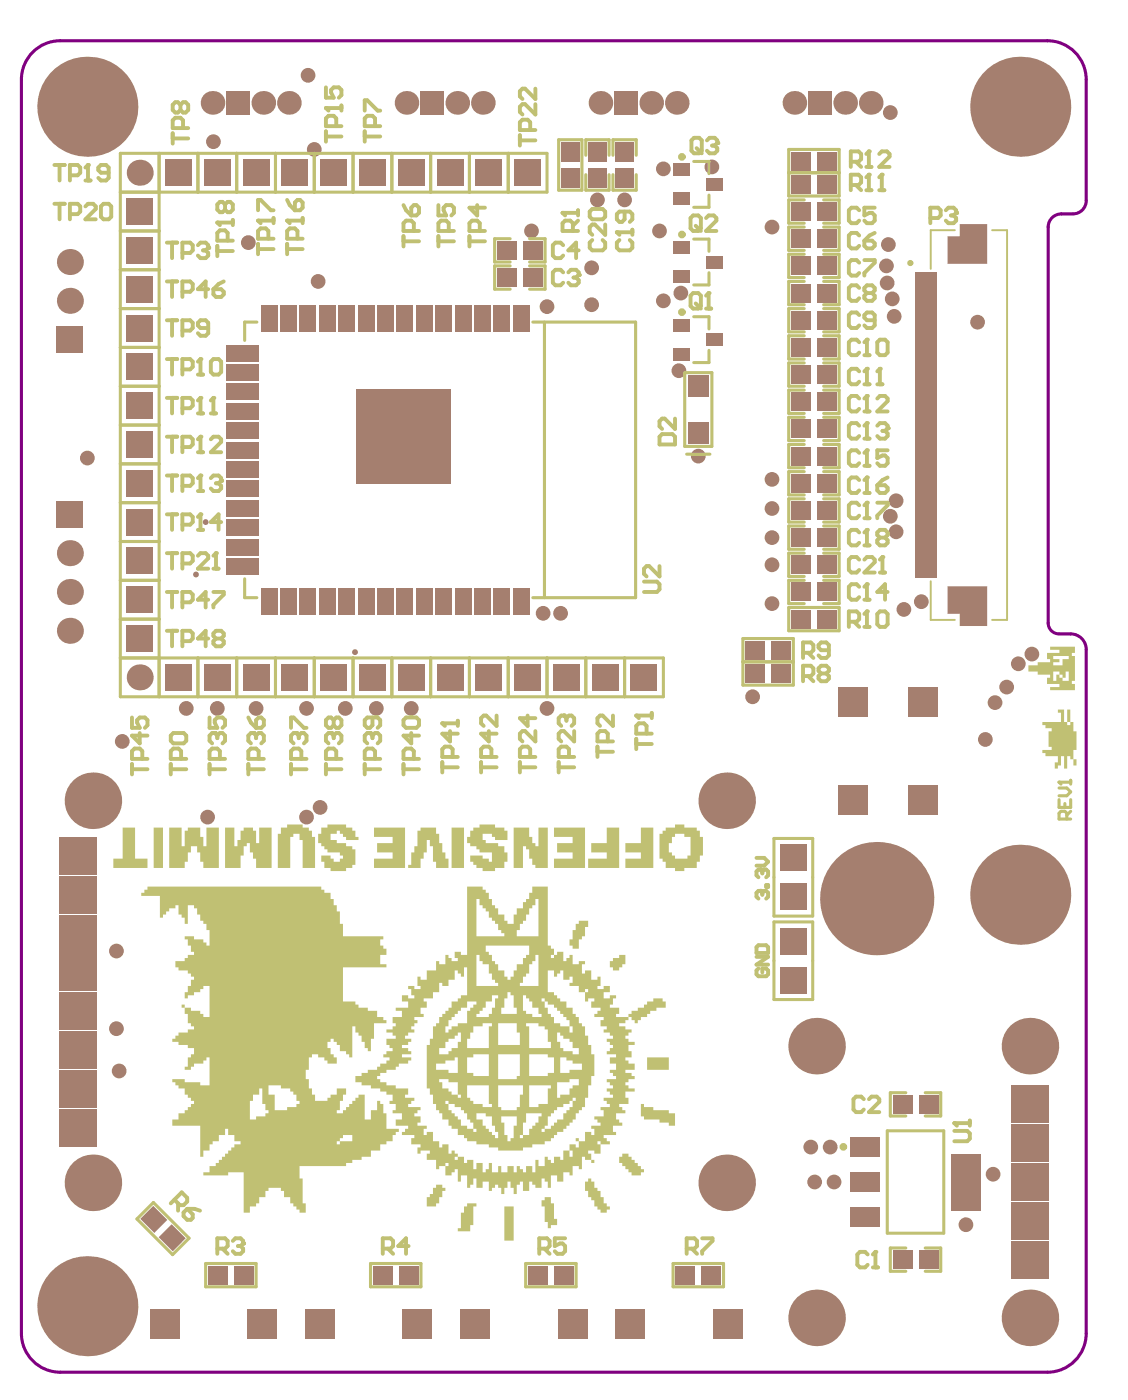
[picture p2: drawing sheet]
<svg xmlns="http://www.w3.org/2000/svg" width="246mm" height="305mm" viewBox="0 0 246 305" stroke-linecap="round" stroke-linejoin="round" font-family="sans-serif">
<g fill="#a57f6f">
<path d="M206.2 127.6h8.7v8.7h-6v-2.7h-2.7z"/>
<path d="M208.9 48.8h6v8.6h-8.7v-6h2.7z"/>
<circle cx="68.4" cy="32.5" r="1.61"/>
<circle cx="195.1" cy="115.8" r="1.61"/>
<circle cx="193.8" cy="112.4" r="1.61"/>
<circle cx="195.1" cy="109" r="1.61"/>
<circle cx="200.5" cy="131" r="1.61"/>
<circle cx="168" cy="104.4" r="1.61"/>
<circle cx="168" cy="110.7" r="1.61"/>
<circle cx="168" cy="131.4" r="1.61"/>
<circle cx="168" cy="123" r="1.61"/>
<circle cx="168" cy="117" r="1.61"/>
<circle cx="168" cy="49.4" r="1.61"/>
<circle cx="147.8" cy="80.7" r="1.61"/>
<circle cx="212.8" cy="70.1" r="1.61"/>
<circle cx="192.9" cy="57.9" r="1.61"/>
<circle cx="194.6" cy="68.9" r="1.61"/>
<circle cx="196.7" cy="132.7" r="1.61"/>
<circle cx="193.1" cy="61.6" r="1.61"/>
<circle cx="194.2" cy="65.1" r="1.61"/>
<circle cx="193.4" cy="53.2" r="1.61"/>
<circle cx="216.6" cy="153" r="1.61"/>
<circle cx="219.1" cy="149.6" r="1.61"/>
<circle cx="214.5" cy="161" r="1.61"/>
<circle cx="180.7" cy="249.7" r="1.61"/>
<circle cx="77.3" cy="142" r=".63"/>
<circle cx="193.8" cy="24.5" r="1.61"/>
<circle cx="75.2" cy="154.2" r="1.61"/>
<circle cx="40.5" cy="154.2" r="1.61"/>
<circle cx="25.9" cy="233.2" r="1.61"/>
<circle cx="26.6" cy="161.4" r="1.61"/>
<circle cx="47.3" cy="154.2" r="1.61"/>
<circle cx="55.7" cy="154.2" r="1.61"/>
<circle cx="81.9" cy="154.2" r="1.61"/>
<circle cx="66.7" cy="154.2" r="1.61"/>
<circle cx="89.5" cy="154.2" r="1.61"/>
<circle cx="25.3" cy="207.1" r="1.61"/>
<circle cx="119.1" cy="154.2" r="1.61"/>
<circle cx="143.6" cy="50.3" r="1.61"/>
<circle cx="155" cy="36.3" r="1.61"/>
<circle cx="122" cy="133.5" r="1.61"/>
<circle cx="118.2" cy="133.5" r="1.61"/>
<circle cx="152" cy="99.3" r="1.61"/>
<circle cx="148.2" cy="63.8" r="1.61"/>
<circle cx="119.1" cy="66.8" r="1.61"/>
<circle cx="115.7" cy="50.3" r="1.61"/>
<circle cx="128.8" cy="58.3" r="1.61"/>
<circle cx="128.8" cy="66.3" r="1.61"/>
<circle cx="19" cy="99.7" r="1.61"/>
<circle cx="224.6" cy="142.4" r="1.61"/>
<circle cx="221.7" cy="144.5" r="1.61"/>
<circle cx="44.8" cy="113.7" r=".63"/>
<circle cx="42.7" cy="125.1" r=".63"/>
<circle cx="54.1" cy="52.8" r="1.61"/>
<circle cx="69.3" cy="61.3" r="1.61"/>
<circle cx="144.4" cy="36.8" r="1.61"/>
<circle cx="144.4" cy="65.5" r="1.61"/>
<circle cx="163.8" cy="151.7" r="1.61"/>
<circle cx="130" cy="43.5" r="1.61"/>
<circle cx="136" cy="43.5" r="1.61"/>
<circle cx="216.2" cy="255.6" r="1.61"/>
<circle cx="210.3" cy="266.6" r="1.61"/>
<circle cx="176.5" cy="249.7" r="1.61"/>
<circle cx="177.3" cy="257.3" r="1.61"/>
<circle cx="181.6" cy="257.3" r="1.61"/>
<circle cx="25.3" cy="224" r="1.61"/>
<circle cx="67.1" cy="16.4" r="1.61"/>
<circle cx="46.5" cy="30.8" r="1.61"/>
<circle cx="69.7" cy="175.8" r="1.61"/>
<circle cx="66.7" cy="177.9" r="1.61"/>
<circle cx="45.2" cy="177.9" r="1.61"/>
<circle cx="172.9" cy="22.4" r="2.58"/>
<circle cx="105.1" cy="22.4" r="2.58"/>
<circle cx="57.3" cy="22.4" r="2.58"/>
<circle cx="30.4" cy="37.6" r="2.83"/>
<circle cx="30.4" cy="147.5" r="2.83"/>
<circle cx="189.5" cy="22.4" r="2.58"/>
<circle cx="184" cy="22.4" r="2.58"/>
<circle cx="130.7" cy="22.4" r="2.58"/>
<circle cx="141.8" cy="22.4" r="2.58"/>
<circle cx="147.3" cy="22.4" r="2.58"/>
<circle cx="88.5" cy="22.4" r="2.58"/>
<circle cx="62.9" cy="22.4" r="2.58"/>
<circle cx="224.2" cy="286.9" r="6.2"/>
<circle cx="222.1" cy="194.8" r="10.9"/>
<circle cx="224.2" cy="227.8" r="6.2"/>
<circle cx="222.1" cy="23.2" r="10.9"/>
<circle cx="15.2" cy="137.3" r="2.83"/>
<circle cx="15.2" cy="128.9" r="2.83"/>
<circle cx="15.2" cy="65.5" r="2.83"/>
<circle cx="15.2" cy="57" r="2.83"/>
<circle cx="99.5" cy="22.4" r="2.58"/>
<circle cx="46.3" cy="22.4" r="2.58"/>
<circle cx="158.2" cy="257.5" r="6.2"/>
<circle cx="177.8" cy="286.9" r="6.2"/>
<circle cx="190.8" cy="195.6" r="12.3"/>
<circle cx="158.2" cy="174.3" r="6.2"/>
<circle cx="177.8" cy="227.8" r="6.2"/>
<circle cx="19" cy="284.4" r="10.9"/>
<circle cx="20.2" cy="257.5" r="6.2"/>
<circle cx="20.2" cy="174.3" r="6.2"/>
<circle cx="15.2" cy="120.4" r="2.83"/>
<circle cx="19" cy="23.2" r="10.9"/>
</g>
<g fill="#a57f6f">
<path d="M175.9 19.8h5.2v5.2h-5.2z" fill-rule="evenodd"/>
<path d="M169.9 210.6h5.6v5.6h-5.6z" fill-rule="evenodd"/>
<path d="M169.9 192.4h5.6v5.7h-5.6z" fill-rule="evenodd"/>
<path d="M169.9 183.9h5.6v5.7h-5.6z" fill-rule="evenodd"/>
<path d="M95.1 34.8h5.7v5.6h-5.7z" fill-rule="evenodd"/>
<path d="M61.4 34.8h5.6v5.6h-5.6z" fill-rule="evenodd"/>
<path d="M27.6 127.7h5.6v5.7h-5.6z" fill-rule="evenodd"/>
<path d="M27.6 136.2h5.6v5.7h-5.6z" fill-rule="evenodd"/>
<path d="M27.6 102.4h5.6v5.7h-5.6z" fill-rule="evenodd"/>
<path d="M27.6 110.8h5.6v5.7h-5.6z" fill-rule="evenodd"/>
<path d="M27.6 85.5h5.6v5.6h-5.6z" fill-rule="evenodd"/>
<path d="M27.6 77h5.6v5.7h-5.6z" fill-rule="evenodd"/>
<path d="M27.6 51.7h5.6v5.6h-5.6z" fill-rule="evenodd"/>
<path d="M27.6 43.2h5.6v5.7h-5.6z" fill-rule="evenodd"/>
<path d="M27.6 60.1h5.6v5.7h-5.6z" fill-rule="evenodd"/>
<path d="M169.9 202.1h5.6v5.7h-5.6z" fill-rule="evenodd"/>
<path d="M128.9 144.6h5.7v5.7h-5.7z" fill-rule="evenodd"/>
<path d="M95.1 144.6h5.7v5.7h-5.7z" fill-rule="evenodd"/>
<path d="M61.4 144.6h5.6v5.7h-5.6z" fill-rule="evenodd"/>
<path d="M27.6 119.3h5.6v5.7h-5.6z" fill-rule="evenodd"/>
<path d="M27.6 68.6h5.6v5.6h-5.6z" fill-rule="evenodd"/>
<path d="M27.6 93.9h5.6v5.7h-5.6z" fill-rule="evenodd"/>
<path d="M220.1 261.7h8.2v8.2h-8.2z" fill-rule="evenodd"/>
<path d="M220.1 270.1h8.2v8.2h-8.2z" fill-rule="evenodd"/>
<path d="M220.1 244.8h8.2v8.2h-8.2z" fill-rule="evenodd"/>
<path d="M220.1 236.3h8.2v8.2h-8.2z" fill-rule="evenodd"/>
<path d="M133.7 19.8h5.1v5.2h-5.1z" fill-rule="evenodd"/>
<path d="M112 34.8h5.7v5.6h-5.7z" fill-rule="evenodd"/>
<path d="M103.6 34.8h5.6v5.6h-5.6z" fill-rule="evenodd"/>
<path d="M78.2 34.8h5.7v5.6h-5.7z" fill-rule="evenodd"/>
<path d="M86.7 34.8h5.6v5.6h-5.6z" fill-rule="evenodd"/>
<path d="M91.5 19.8h5.1v5.2h-5.1z" fill-rule="evenodd"/>
<path d="M44.5 34.8h5.6v5.6h-5.6z" fill-rule="evenodd"/>
<path d="M52.9 34.8h5.7v5.6h-5.7z" fill-rule="evenodd"/>
<path d="M49.3 19.8h5.1v5.2h-5.1z" fill-rule="evenodd"/>
<path d="M36 34.8h5.7v5.6h-5.7z" fill-rule="evenodd"/>
<path d="M220.1 253.2h8.2v8.2h-8.2z" fill-rule="evenodd"/>
<path d="M197.8 171h6.4v6.4h-6.4z" fill-rule="evenodd"/>
<path d="M197.8 149.7h6.4v6.4h-6.4z" fill-rule="evenodd"/>
<path d="M182.6 149.7h6.4v6.4h-6.4z" fill-rule="evenodd"/>
<path d="M182.6 171h6.4v6.4h-6.4z" fill-rule="evenodd"/>
<path d="M155.2 285h6.4v6.4h-6.4z" fill-rule="evenodd"/>
<path d="M133.9 285h6.4v6.4h-6.4z" fill-rule="evenodd"/>
<path d="M137.3 144.6h5.7v5.7h-5.7z" fill-rule="evenodd"/>
<path d="M100.2 285h6.4v6.4h-6.4z" fill-rule="evenodd"/>
<path d="M103.6 144.6h5.6v5.7h-5.6z" fill-rule="evenodd"/>
<path d="M112 144.6h5.7v5.7h-5.7z" fill-rule="evenodd"/>
<path d="M87.7 285h6.4v6.4h-6.4z" fill-rule="evenodd"/>
<path d="M78.2 144.6h5.7v5.7h-5.7z" fill-rule="evenodd"/>
<path d="M86.7 144.6h5.6v5.7h-5.6z" fill-rule="evenodd"/>
<path d="M53.9 285h6.4v6.4h-6.4z" fill-rule="evenodd"/>
<path d="M44.5 144.6h5.6v5.7h-5.6z" fill-rule="evenodd"/>
<path d="M52.9 144.6h5.7v5.7h-5.7z" fill-rule="evenodd"/>
<path d="M32.6 285h6.4v6.4h-6.4z" fill-rule="evenodd"/>
<path d="M36 144.6h5.7v5.7h-5.7z" fill-rule="evenodd"/>
<path d="M12.8 241.4h8.2v8.2h-8.2z" fill-rule="evenodd"/>
<path d="M12.8 233h8.2v8.1h-8.2z" fill-rule="evenodd"/>
<path d="M12.8 216.1h8.2v8.1h-8.2z" fill-rule="evenodd"/>
<path d="M12.8 207.6h8.2v8.2h-8.2z" fill-rule="evenodd"/>
<path d="M12.8 190.7h8.2v8.2h-8.2z" fill-rule="evenodd"/>
<path d="M12.8 182.3h8.2v8.1h-8.2z" fill-rule="evenodd"/>
<path d="M12.4 109.1h5.6v5.7h-5.6z" fill-rule="evenodd"/>
<path d="M12.4 71.1h5.6v5.7h-5.6z" fill-rule="evenodd"/>
<path d="M69.8 34.8h5.7v5.6h-5.7z" fill-rule="evenodd"/>
<path d="M121.4 285h6.5v6.4h-6.5z" fill-rule="evenodd"/>
<path d="M120.5 144.6h5.6v5.7h-5.6z" fill-rule="evenodd"/>
<path d="M66.4 285h6.4v6.4h-6.4z" fill-rule="evenodd"/>
<path d="M69.8 144.6h5.7v5.7h-5.7z" fill-rule="evenodd"/>
<path d="M12.8 224.5h8.2v8.2h-8.2z" fill-rule="evenodd"/>
<path d="M12.8 199.2h8.2v8.1h-8.2z" fill-rule="evenodd"/>
<path d="M177.8 126.9h4.4v4h-4.4z" fill-rule="evenodd"/>
<path d="M177.8 121h4.4v4h-4.4z" fill-rule="evenodd"/>
<path d="M177.8 115h4.4v4h-4.4z" fill-rule="evenodd"/>
<path d="M177.8 79.6h4.4v4h-4.4z" fill-rule="evenodd"/>
<path d="M177.8 73.6h4.4v4h-4.4z" fill-rule="evenodd"/>
<path d="M177.8 67.7h4.4v4h-4.4z" fill-rule="evenodd"/>
<path d="M177.8 33.1h4.4v4h-4.4z" fill-rule="evenodd"/>
<path d="M177.8 132.8h4.4v4h-4.4z" fill-rule="evenodd"/>
<path d="M177.8 97.3h4.4v4h-4.4z" fill-rule="evenodd"/>
<path d="M177.8 103.2h4.4v4h-4.4z" fill-rule="evenodd"/>
<path d="M177.8 109.1h4.4v4h-4.4z" fill-rule="evenodd"/>
<path d="M177.8 85.5h4.4v4h-4.4z" fill-rule="evenodd"/>
<path d="M177.8 91.4h4.4v4h-4.4z" fill-rule="evenodd"/>
<path d="M177.8 55.9h4.4v4h-4.4z" fill-rule="evenodd"/>
<path d="M177.8 61.8h4.4v4h-4.4z" fill-rule="evenodd"/>
<path d="M177.8 44.1h4.4v4h-4.4z" fill-rule="evenodd"/>
<path d="M177.8 50h4.4v4h-4.4z" fill-rule="evenodd"/>
<path d="M149.8 81.6h4.4v4.8h-4.4z" fill-rule="evenodd"/>
<path d="M122.1 36.6h4v4.3h-4z" fill-rule="evenodd"/>
<path d="M122.1 30.9h4v4.4h-4z" fill-rule="evenodd"/>
<path d="M103.2 128.1h3.6v5.7h-3.6z" fill-rule="evenodd"/>
<path d="M90.5 128.1h3.7v5.7h-3.7z" fill-rule="evenodd"/>
<path d="M82.1 128.1h3.6v5.7h-3.6z" fill-rule="evenodd"/>
<path d="M69.4 128.1h3.7v5.7h-3.7z" fill-rule="evenodd"/>
<path d="M56.7 128.1h3.7v5.7h-3.7z" fill-rule="evenodd"/>
<path d="M37.4 266.5l3 3.1-2.8 2.8-3.1-3z" fill-rule="evenodd"/>
<path d="M177.8 38.1h4.4v4h-4.4z" fill-rule="evenodd"/>
<path d="M149.8 92h4.4v4.7h-4.4z" fill-rule="evenodd"/>
<path d="M103.2 66.5h3.6v5.7h-3.6z" fill-rule="evenodd"/>
<path d="M90.5 66.5h3.7v5.7h-3.7z" fill-rule="evenodd"/>
<path d="M82.1 66.5h3.6v5.7h-3.6z" fill-rule="evenodd"/>
<path d="M69.4 66.5h3.7v5.7h-3.7z" fill-rule="evenodd"/>
<path d="M56.7 66.5h3.7v5.7h-3.7z" fill-rule="evenodd"/>
<path d="M185.1 262.8h6.5v4.4h-6.5z" fill-rule="evenodd"/>
<path d="M185.1 255.2h6.5v4.3h-6.5z" fill-rule="evenodd"/>
<path d="M199.3 124.1h4.6v1.7h-4.6z" fill-rule="evenodd"/>
<path d="M199.3 122.5h4.6v1.7h-4.6z" fill-rule="evenodd"/>
<path d="M199.3 120.8h4.6v1.7h-4.6z" fill-rule="evenodd"/>
<path d="M199.3 117.5h4.6v1.7h-4.6z" fill-rule="evenodd"/>
<path d="M199.3 115.8h4.6v1.7h-4.6z" fill-rule="evenodd"/>
<path d="M199.3 114.2h4.6v1.6h-4.6z" fill-rule="evenodd"/>
<path d="M199.3 110.8h4.6v1.7h-4.6z" fill-rule="evenodd"/>
<path d="M199.3 109.2h4.6v1.6h-4.6z" fill-rule="evenodd"/>
<path d="M199.3 107.5h4.6v1.7h-4.6z" fill-rule="evenodd"/>
<path d="M199.3 104.2h4.6v1.7h-4.6z" fill-rule="evenodd"/>
<path d="M199.3 102.5h4.6v1.7h-4.6z" fill-rule="evenodd"/>
<path d="M199.3 100.9h4.6v1.6h-4.6z" fill-rule="evenodd"/>
<path d="M199.3 97.5h4.6v1.7h-4.6z" fill-rule="evenodd"/>
<path d="M199.3 95.9h4.6v1.6h-4.6z" fill-rule="evenodd"/>
<path d="M199.3 94.2h4.6v1.7h-4.6z" fill-rule="evenodd"/>
<path d="M199.3 92.5h4.6v1.7h-4.6z" fill-rule="evenodd"/>
<path d="M199.3 89.2h4.6v1.7h-4.6z" fill-rule="evenodd"/>
<path d="M199.3 87.5h4.6v1.7h-4.6z" fill-rule="evenodd"/>
<path d="M199.3 85.9h4.6v1.7h-4.6z" fill-rule="evenodd"/>
<path d="M199.3 82.6h4.6v1.6h-4.6z" fill-rule="evenodd"/>
<path d="M199.3 80.9h4.6v1.7h-4.6z" fill-rule="evenodd"/>
<path d="M199.3 79.2h4.6v1.7h-4.6z" fill-rule="evenodd"/>
<path d="M199.3 75.9h4.6v1.7h-4.6z" fill-rule="evenodd"/>
<path d="M199.3 74.2h4.6v1.7h-4.6z" fill-rule="evenodd"/>
<path d="M199.3 72.6h4.6v1.6h-4.6z" fill-rule="evenodd"/>
<path d="M199.3 69.2h4.6v1.7h-4.6z" fill-rule="evenodd"/>
<path d="M199.3 67.6h4.6v1.7h-4.6z" fill-rule="evenodd"/>
<path d="M199.3 65.9h4.6v1.7h-4.6z" fill-rule="evenodd"/>
<path d="M199.3 62.6h4.6v1.7h-4.6z" fill-rule="evenodd"/>
<path d="M199.3 60.9h4.6v1.7h-4.6z" fill-rule="evenodd"/>
<path d="M199.3 59.3h4.6v1.6h-4.6z" fill-rule="evenodd"/>
<path d="M152.7 275.6h4.3v4h-4.3z" fill-rule="evenodd"/>
<path d="M172.2 126.9h4.3v4h-4.3z" fill-rule="evenodd"/>
<path d="M172.2 121h4.3v4h-4.3z" fill-rule="evenodd"/>
<path d="M172.2 115h4.3v4h-4.3z" fill-rule="evenodd"/>
<path d="M172.2 79.6h4.3v4h-4.3z" fill-rule="evenodd"/>
<path d="M172.2 73.6h4.3v4h-4.3z" fill-rule="evenodd"/>
<path d="M153.8 72.6h3.5v2.7h-3.5z" fill-rule="evenodd"/>
<path d="M172.2 67.7h4.3v4h-4.3z" fill-rule="evenodd"/>
<path d="M153.8 55.7h3.5v2.7h-3.5z" fill-rule="evenodd"/>
<path d="M153.8 38.8h3.5v2.7h-3.5z" fill-rule="evenodd"/>
<path d="M172.2 33.1h4.3v4h-4.3z" fill-rule="evenodd"/>
<path d="M147 275.6h4.3v4h-4.3z" fill-rule="evenodd"/>
<path d="M146.7 75.8h3.5v2.6h-3.5z" fill-rule="evenodd"/>
<path d="M146.7 69.5h3.5v2.6h-3.5z" fill-rule="evenodd"/>
<path d="M146.7 58.9h3.5v2.6h-3.5z" fill-rule="evenodd"/>
<path d="M146.7 52.5h3.5v2.7h-3.5z" fill-rule="evenodd"/>
<path d="M146.7 42h3.5v2.6h-3.5z" fill-rule="evenodd"/>
<path d="M146.7 35.6h3.5v2.7h-3.5z" fill-rule="evenodd"/>
<path d="M120.6 275.6h4.3v4h-4.3z" fill-rule="evenodd"/>
<path d="M114.9 275.6h4.4v4h-4.4z" fill-rule="evenodd"/>
<path d="M108.2 52.5h4.3v4h-4.3z" fill-rule="evenodd"/>
<path d="M113.8 52.5h4.4v4h-4.4z" fill-rule="evenodd"/>
<path d="M81.1 275.6h4.4v4h-4.4z" fill-rule="evenodd"/>
<path d="M86.8 275.6h4.3v4h-4.3z" fill-rule="evenodd"/>
<path d="M50.9 275.6h4.3v4h-4.3z" fill-rule="evenodd"/>
<path d="M45.3 275.6h4.3v4h-4.3z" fill-rule="evenodd"/>
<path d="M49.4 121.5h7v3.7h-7z" fill-rule="evenodd"/>
<path d="M49.4 113.1h7v3.6h-7z" fill-rule="evenodd"/>
<path d="M49.4 108.8h7v3.7h-7z" fill-rule="evenodd"/>
<path d="M49.4 100.4h7v3.7h-7z" fill-rule="evenodd"/>
<path d="M49.4 87.7h7v3.7h-7z" fill-rule="evenodd"/>
<path d="M49.4 79.3h7v3.6h-7z" fill-rule="evenodd"/>
<path d="M49.4 75h7v3.7h-7z" fill-rule="evenodd"/>
<path d="M199.9 272.2h4.4v4h-4.4z" fill-rule="evenodd"/>
<path d="M194.3 272.2h4.3v4h-4.3z" fill-rule="evenodd"/>
<path d="M199.9 238.4h4.4v4h-4.4z" fill-rule="evenodd"/>
<path d="M194.3 238.4h4.3v4h-4.3z" fill-rule="evenodd"/>
<path d="M185.1 247.5h6.5v4.4h-6.5z" fill-rule="evenodd"/>
<path d="M199.3 119.2h4.6v1.6h-4.6z" fill-rule="evenodd"/>
<path d="M199.3 112.5h4.6v1.7h-4.6z" fill-rule="evenodd"/>
<path d="M199.3 105.8h4.6v1.7h-4.6z" fill-rule="evenodd"/>
<path d="M199.3 99.2h4.6v1.7h-4.6z" fill-rule="evenodd"/>
<path d="M199.3 90.9h4.6v1.6h-4.6z" fill-rule="evenodd"/>
<path d="M199.3 84.2h4.6v1.7h-4.6z" fill-rule="evenodd"/>
<path d="M199.3 77.6h4.6v1.6h-4.6z" fill-rule="evenodd"/>
<path d="M199.3 70.9h4.6v1.7h-4.6z" fill-rule="evenodd"/>
<path d="M199.3 64.3h4.6v1.6h-4.6z" fill-rule="evenodd"/>
<path d="M172.2 132.8h4.3v4h-4.3z" fill-rule="evenodd"/>
<path d="M167.9 139.6h4.3v4h-4.3z" fill-rule="evenodd"/>
<path d="M162.2 139.6h4.3v4h-4.3z" fill-rule="evenodd"/>
<path d="M167.9 144.6h4.3v4h-4.3z" fill-rule="evenodd"/>
<path d="M162.2 144.6h4.3v4h-4.3z" fill-rule="evenodd"/>
<path d="M172.2 97.3h4.3v4h-4.3z" fill-rule="evenodd"/>
<path d="M172.2 103.2h4.3v4h-4.3z" fill-rule="evenodd"/>
<path d="M172.2 109.1h4.3v4h-4.3z" fill-rule="evenodd"/>
<path d="M172.2 85.5h4.3v4h-4.3z" fill-rule="evenodd"/>
<path d="M172.2 91.4h4.3v4h-4.3z" fill-rule="evenodd"/>
<path d="M172.2 55.9h4.3v4h-4.3z" fill-rule="evenodd"/>
<path d="M172.2 61.8h4.3v4h-4.3z" fill-rule="evenodd"/>
<path d="M172.2 44.1h4.3v4h-4.3z" fill-rule="evenodd"/>
<path d="M172.2 50h4.3v4h-4.3z" fill-rule="evenodd"/>
<path d="M128 30.9h4v4.4h-4z" fill-rule="evenodd"/>
<path d="M128 36.6h4v4.3h-4z" fill-rule="evenodd"/>
<path d="M134 30.9h4v4.4h-4z" fill-rule="evenodd"/>
<path d="M134 36.6h4v4.3h-4z" fill-rule="evenodd"/>
<path d="M111.6 128.1h3.7v5.7h-3.7z" fill-rule="evenodd"/>
<path d="M107.4 128.1h3.7v5.7h-3.7z" fill-rule="evenodd"/>
<path d="M98.9 128.1h3.7v5.7h-3.7z" fill-rule="evenodd"/>
<path d="M113.8 58.4h4.4v4h-4.4z" fill-rule="evenodd"/>
<path d="M108.2 58.4h4.3v4h-4.3z" fill-rule="evenodd"/>
<path d="M86.3 128.1h3.7v5.7h-3.7z" fill-rule="evenodd"/>
<path d="M77.8 128.1h3.7v5.7h-3.7z" fill-rule="evenodd"/>
<path d="M73.6 128.1h3.7v5.7h-3.7z" fill-rule="evenodd"/>
<path d="M65.2 128.1h3.6v5.7h-3.6z" fill-rule="evenodd"/>
<path d="M61 128.1h3.6v5.7h-3.6z" fill-rule="evenodd"/>
<path d="M49.4 117.3h7v3.7h-7z" fill-rule="evenodd"/>
<path d="M49.4 104.6h7v3.7h-7z" fill-rule="evenodd"/>
<path d="M49.4 96.2h7v3.6h-7z" fill-rule="evenodd"/>
<path d="M49.4 91.9h7v3.7h-7z" fill-rule="evenodd"/>
<path d="M49.4 83.5h7v3.7h-7z" fill-rule="evenodd"/>
<path d="M33.4 262.5l3 3.1-2.8 2.8-3.1-3z" fill-rule="evenodd"/>
<path d="M207 251.2h6.5v12.3h-6.5z" fill-rule="evenodd"/>
<path d="M172.2 38.1h4.3v4h-4.3z" fill-rule="evenodd"/>
<path d="M98.9 66.5h3.7v5.7h-3.7z" fill-rule="evenodd"/>
<path d="M107.4 66.5h3.7v5.7h-3.7z" fill-rule="evenodd"/>
<path d="M111.6 66.5h3.7v5.7h-3.7z" fill-rule="evenodd"/>
<path d="M77.5 84.8h20.6v20.6h-20.6z" fill-rule="evenodd"/>
<path d="M73.6 66.5h3.7v5.7h-3.7z" fill-rule="evenodd"/>
<path d="M77.8 66.5h3.7v5.7h-3.7z" fill-rule="evenodd"/>
<path d="M86.3 66.5h3.7v5.7h-3.7z" fill-rule="evenodd"/>
<path d="M61 66.5h3.6v5.7h-3.6z" fill-rule="evenodd"/>
<path d="M65.2 66.5h3.6v5.7h-3.6z" fill-rule="evenodd"/>
<path d="M94.7 128.1h3.7v5.7h-3.7z" fill-rule="evenodd"/>
<path d="M94.7 66.5h3.7v5.7h-3.7z" fill-rule="evenodd"/>
</g>
<g fill="#c0c073">
<path d="M118.6 260.6h1.3v1.4h.7v3.4h.7v1.3h-1.4v.7h-.7v-1.4h-.6v-3.3h-.7v-1.4h.7z"/>
<path d="M109.8 262.7h2v7.4h-2z"/>
<path d="M98.3 180.2h2.7v8.8h-2.7z"/>
<path d="M126 200.5h2v1.3h-.7v2h-.6v.7h-.7v2h-1.4v-.6h-.6v-1.4h.6v-2h.7v-1.4h.7z"/>
<path d="M140.9 230.2h4.7v2.7h-4.7z"/>
<path d="M133.4 208.6h1.4v-.7h1.3v2h-.6v.7h-.7v.7h-1.4v-.7h-.7v-1.3h.7z"/>
<path d="M101.7 262h2v.7h-.7v4h-.6v1.4h-2.8v-.7h.7v-3.4h.7v-1.3h.7z"/>
<path d="M135.5 251.2h1.3v.6h.7v.7h.7v.7h.6v.7h.7v.6h.7v.7h-.7v.7h-2v-.7h-.7v-.7h-.7v-.6h-.6v-.7h-.7v-1.4h.7z"/>
<path d="M139.5 240.4h.7v.6h2v.7h3.4v.7h1.3v2.7h-1.3v-.7h-2v-.7h-3.4v-.6h-.7z"/>
<path d="M137.5 220.1h1.3v-.7h1.4v-.7h.7v-.7h1.3v-.6h2v.6h.7v1.4h-2v.7h-1.4v.6h-.6v.7h-1.4v.7h-.7v.7h-.6v-.7h-.7v-.7h-.7v-.7h.7z"/>
<path d="M139.5 180.2h2.7v8.8h-6.1v-2.1h3.4v-1.3h-3.4v-2h3.4z"/>
<path d="M132.1 180.2h2.7v8.8h-6.8v-2.1h4.1v-1.3h-3.4v-2h3.4z"/>
<path d="M111.8 180.2h3.4v2h.7v1.4h.6v.6h.7v-4h2v8.8h-2.7v-.7h-.6v-1.4h-.7v-2h-.7v-.7h-.7v4.8h-2z"/>
<path d="M103 180.2h1.4v-.7h3.4v.7h2v.7h.7v2h-2.7v-.7h-.7v-.7h-2v1.4h.6v.7h2.7v.6h1.4v1.4h.7v2h-.7v1.4h-2v.6h-2.7v-.6h-1.4v-.7h-.7v-.7h-.6v-1.3h2.7v.6h1.3v.7h.7v-2h-2.7v-.7h-.7v-.7h-1.3v-.6h-.7v-1.4h.7v-1.3h.6z"/>
<path d="M81.4 180.2h6.8v8.8h-6.8v-2.1h4.1v-1.3h-3.4v-2h3.4v-1.4h-4.1z"/>
<path d="M91.5 180.2h3.4v1.3h.7v2.1h.7v2h.6v1.3h.7v2.1h-2.7v-1.4h-.7v-3.4h-.6v-1.3h-.7v2.7h-.7v1.3h-.7v2.1h-2.7v-.7h.7v-2.7h.7v-1.4h.7v-3.3h.6z"/>
<path d="M49 180.2h2v4h.7v-1.3h.7v-2h.6v-.7h2.1v.7h.6v2.7h.7v-3.4h2.7v8.8h-3.4v-2.1h-.6v-1.3h-.7v-2h-.7v.6h-.7v2.1h-.6v2.7h-3.4z"/>
<path d="M61.1 180.2h1.4v-.7h3.4v.7h1.3v.7h.7v1.3h.7v6.8h-2.7v-6.1h-.7v-1.4h-1.4v.7h-.6v6.8h-2.7v-7.5h.6z"/>
<path d="M33.5 180.2h2v8.8h-2z"/>
<path d="M26.7 180.2h2.7v6.7h2.7v2.1h-7.4v-2.1h2z"/>
<path d="M128 256.6h.7v.7h.7v1.3h.6v.7h.7v1.3h.7v1.4h.7v.7h.6v.6h-.6v.7h-1.4v-.7h-.7v-.6h-.6v-1.4h-.7v-.7h-.7v-1.3h-.7v-2h.7z"/>
<path d="M94.9 257.9h1.4v.7h.6v.7h-.6v1.3h-.7v1.4h-.7v.7h-2v-2.1h.7v-.6h.6v-1.4h.7z"/>
<path d="M226.9 157.2h4v-2h-.6v-.7h1.3v2.7h.7v.7h.7v-.7h-.7v-2.7h.7v2.7h.6v2h.7v4.1h-.7v2h.7v1.4h-.7v-1.4h-.6v-.7h-.7v2.7h-.7v-2.7h-.7v2.1h-.6v.6h-.7v-1.3h.7v-1.4h-2.7v-.6h-.7v-.7h2v-.7h-.7v-3.4h.7v-.7h-1.3v-.6h-.7z"/>
<path d="M120.6 180.2h6.7v8.8h-6.7v-2.1h4v-1.3h-3.3v-2h3.3v-1.4h-4z"/>
<path d="M69.9 180.2h1.4v-.7h4v.7h1.4v.7h.7v1.3h.6v.7h-2.7v-.7h-.6v-.7h-.7v-.6h-.7v.6h-1.3v1.4h1.3v.7h2v.6h1.4v.7h.7v3.4h-.7v.7h-1.4v.6h-3.3v-.6h-1.4v-1.4h-.7v-1.3h2.1v.6h.6v.7h1.4v-.7h.7v-.6h-.7v-.7h-2.7v-.7h-.7v-.7h-.7v-.6h-.6v-2.1h.6z"/>
<path d="M36.8 180.2h2.7v4h.7v-3.3h.7v-.7h2.7v2h.7v2h.6v-4h2.7v8.8h-3.3v-1.4h-.7v-2h-.7v-1.4h-1.3v1.4h-.7v2h-.7v1.4h-3.4z"/>
<path d="M144.9 180.2h2v-.7h2.1v.7h2.7v.7h.6v1.3h.7v4.1h-.7v1.3h-.6v1.4h-2.7v.6h-2.1v-.6h-2v-1.4h-.7v-.7h-.6v-5.4h.6v-.6h.7zM146.9 181.5v.7h-.6v1.4h-.7v2h.7v.7h.6v.6h2.7v-.6h.7v-4.1h-1.3v-.7z"/>
<path d="M223.9 144.9h2v-.7h2.7v-.7h-.7v-1.4h2.7v-.6h-2v-.7h5.4v1.3h-.7v.7h.7v5.4h-.7v.7h.7v1.4h-5.4v-.7h2v-.7h-2.7v-1.3h.7v-.7h-2.7v-.7h-2zM229.3 142.8v.7h1.3v.7h-1.3v.7h2v-1.4h1.3v-.7zM229.3 146.2v2h.6v-1.3h.7v-.7zM230.6 146.9v.7h.7v-.7zM232 146.2v1.4h-.7v.6h1.3v-2z"/>
<path d="M32.1 193h37.8v.7h.7v.7h1.4v1.3h.6v1.4h.7v1.3h.7v2.7h.7v2.7h8.7v.7h-.6v1.4h.6v.6h.7v1.4h-1.3v2h1.3v.7h-9.4v7.4h2.7v.7h.6v.7h2.1v.7h2v1.3h1.3v.7h.7v.7h-2.7v3.4h-.7v2.7h-.6v-.7h-.7v-1.4h-.7v-1.3h-.7v-.7h-.6v-1.4h-.7v6.8h-.7v-.7h-.7v-.6h-1.3v-1.4h-.7v-.7h-.7v-.6h-.6v.6h-.7v1.4h.7v1.3h.6v.7h.7v1.4h-2v-.7h-.7v-.7h-1.3v-.7h-1.4v.7h-.7v2.7h-.6v2h.6v2.1h.7v1.3h.7v1.4h2.7v-.7h.7v-.7h1.3v-1.3h2v1.3h-.6v1.4h-.7v2h-.7v.7h1.4v-.7h.6v-.7h.7v-.6h.7v-.7h.7v-.7h.6v-.7h1.4v5.4h1.3v-2h1.4v-2h.7v.7h.6v2h.7v3.4h2.7v.6h-.7v.7h-.6v1.4h-1.4v.6h-1.3v1.4h-2.1v1.3h-2v.7h-2v.7h-1.4v.7h-10.1v2.7h.7v5.4h.7v2h-1.4v-.7h-.7v-.6h-.7v-.7h-.6v-1.4h-1.4v-1.3h-.7v-.7h-2.7v.7h-.6v1.3h-1.4v1.4h-.7v.7h-1.3v1.3h-1.4v-8.8h-3.3v.7h-5.4v-.7h1.3v-1.3h1.4v-.7h.6v-.7h.7v-.7h.7v-.6h.7v-.7h.6v-.7h.7v-.7h1.4v-.6h-1.4v-1.4h-1.3v-1.3h-.7v1.3h-1.4v1.4h-1.3v.6h-.7v1.4h-1.3v1.3h-.7v-6.7h-6.1v-1.4h1.4v-1.3h1.3v-.7h.7v-.7h.7v-.6h.6v-.7h-.6v-.7h-.7v-.7h-.7v-1.3h-1.3v-.7h-.7v-.7h-.7v-.7h2.7v.7h3.4v.7h2v-6.1h-.7v.7h-.6v.7h-2.1v.6h-.6v.7h-1.4v-.7h.7v-2h.7v-.7h.6v-1.3h-1.3v-.7h-2v-.7h-1.4v-.6h.7v-.7h.7v-.7h2v-.7h1.3v-.7h-.6v-.6h-.7v-2.1h-.7v-1.3h-.7v-.7h.7v.7h1.4v.7h2v.6h.7v.7h1.3v-6.7h-1.3v.6h-.7v.7h-1.4v.7h-1.3v.7h-.7v-1.4h.7v-1.3h.7v-1.4h.6v-.7h-.6v-.6h-.7v-.7h-2v-.7h-.7v-1.3h2v-.7h.7v-.7h1.3v-.7h-.6v-1.3h-.7v-1.4h-.7v-.7h2v.7h2.1v.7h.6v.7h.7v-3.4h-.7v-1.4h-.6v-.6h-.7v-1.4h-.7v-1.3h-.7v-.7h-1.3v4h-.7v-1.3h-.7v-.7h-.6v-2h-.7v.7h-1.4v.6h-.6v.7h-.7v.7h-.7v-4.7h-4v-.7h.6v-.7h.7zM73.3 248.5v.6h.7v-.6zM74.7 247.1v.7h-.7v.7h2.7v-1.4zM56.4 237v1.3h-1.3v1.4h-.7v4h1.3v-.6h2.1v-.7h.6v-.7h-.6v-1.3h-.7v-3.4zM58.4 236.3v2h1.4v3.4h2.7v-.7h2v-.6h.7v-.7h-.7v-1.4h-.7v-.7h-.6v-.6h-2.1v-.7z"/>
<path d="M101.7 193h3.4v.7h.6v.7h.7v1.3h.7v1.4h.7v.7h.6v1.3h1.4v1.4h.7v.6h1.3v-2h.7v-1.3h1.3v-1.4h.7v-.7h.7v-1.3h.7v-1.4h3.3v12.9h.7v.6h.7v1.4h.7v-.7h1.3v2.1h.7v-.7h.7v-.7h.6v2h1.4v-.6h1.3v.6h-.6v2.1h.6v-.7h1.4v2h1.3v-.7h.7v2.1h-.7v.6h1.4v-.6h1.3v1.3h-1.3v1.4h1.3v-.7h1.4v.7h-.7v1.3h-.7v.7h2.1v1.3h-.7v.7h2.7v.7h-.7v.7h-1.3v.6h1.3v.7h1.4v.7h-.7v.7h-.7v.7h.7v.6h1.4v.7h-1.4v1.4h.7v1.3h-1.4v.7h.7v.7h1.4v1.3h-2.1v.7h1.4v.7h.7v.6h-1.4v.7h-.7v.7h.7v.7h1.4v.6h-2.1v1.4h.7v1.4h-2v.6h.7v.7h.6v.7h-2v1.3h.7v.7h.7v.7h-2.1v1.3h.7v.7h-2.7v.7h.7v.7h.6v.6h-2v-.6h-.7v.6h.7v2.1h-1.3v-.7h-1.4v.7h.7v1.3h.7v.7h-.7v-.7h-1.4v-.7h-.6v2.7h-.7v-.6h-1.4v2h-.6v-.7h-1.4v2.1h-1.3v-1.4h-1.4v2.7h-.7v-1.3h-.6v-.7h-.7v2h-1.4v-.7h-.6v-.6h-.7v2h-1.4v-2h-.6v.6h-.7v2.1h-.7v-1.4h-.7v-1.3h-.6v1.3h-.7v1.4h-.7v-1.4h-.7v-.7h-.6v.7h-.7v.7h-.7v-2h-1.3v1.3h-1.4v-2h-.7v1.3h-.6v.7h-.7v-2.7h-1.4v1.4h-.7v-2.8h-.6v.7h-.7v.7h-1.4v-2h-1.3v.6h-.7v-2h-2v-1.3h.7v-.7h-2.1v.7h-.6v-1.4h.6v-.7h-2v-1.3h.7v-.7h-2.7v-.7h.7v-.6h.6v-.7h-2.7v-1.4h1.4v-1.3h-2v-.7h.6v-1.3h-1.3v-.7h.7v-1.4h-1.4v-.7h-1.3v-.6h-2.1v-.7h-2v-.7h-1.3v-1.3h1.3v-.7h1.4v-.7h2v-.7h.7v-.6h1.3v-.7h.7v-.7h-1.4v-.7h.7v-.6h1.4v-.7h-.7v-.7h-.7v-1.3h2v-.7h-.6v-.7h-1.4v-.7h1.4v-.7h.6v-.6h-.6v-1.4h2v-1.3h-1.4v-.7h2.7v-1.4h-1.3v-1.3h1.3v.7h1.4v-.7h-.7v-1.4h-.7v-.6h1.4v.6h1.3v-.6h-.6v-2.1h.6v.7h1.4v-2h2v-2h.7v.6h1.3v-2h.7v.7h.7v.7h1.3v-.7h-.6v-1.4h1.3v.7h1.4zM96.9 253.2v.7h.7v-.7zM95.6 214v2h-1.4v1.4h-2v.6h.7v1.4h-1.4v1.3h.7v.7h-2v.7h.7v.7h-.7v.6h-.7v.7h.7v.7h-1.4v.7h-.6v.7h1.3v.6h-.7v.7h-1.3v.7h1.3v.7h.7v.6h-2v.7h2v.7h-.7v.7h-2v.6h-.7v.7h-2v.7h-1.3v.7h-.7v.6h.7v.7h1.3v.7h2v.7h2.7v1.3h-.6v.7h2v.7h-.7v.7h-.7v.6h2.7v.7h-.6v.7h-.7v.7h1.3v1.3h-.6v.7h2v.7h-.7v1.3h.7v-.7h1.3v2.1h1.4v1.3h.7v-.7h1.3v2.1h.7v-.7h.7v.7h.6v.6h1.4v1.4h.7v-.7h1.3v2h.7v-1.3h1.4v2h.6v-.7h.7v-1.3h.7v2h1.3v-1.3h.7v1.3h1.4v-1.3h1.3v1.3h.7v-1.3h.7v.6h.6v.7h.7v-1.3h1.4v1.3h.6v-2.7h.7v1.4h1.4v-2.1h.6v.7h.7v.7h.7v-1.4h1.3v.7h.7v-2h1.4v1.3h.6v-1.3h-.6v-1.4h1.3v.7h.7v-1.3h-.7v-.7h.7v.7h1.3v-2.1h1.4v.7h.7v-1.3h-.7v-.7h2v-.7h-.7v-.7h-.6v-.6h2v-1.4h-.7v-.7h2v-.6h-.6v-.7h-.7v-.7h2v-.7h-.7v-.7h-.6v-.6h1.3v-.7h-.7v-.7h-.6v-.7h2v-.6h-.7v-.7h-.7v-.7h1.4v-1.3h-1.4v-1.4h1.4v-.7h-2v-.6h.6v-.7h.7v-.7h-.7v-.7h-.6v-.6h1.3v-.7h-.7v-.7h-1.3v-.7h.7v-.7h-1.4v-1.3h.7v-.7h-2v-.7h.6v-.6h.7v-.7h-2v-1.4h.7v-.6h-1.4v.6h-.7v-2h-1.3v-1.3h-2v-.7h.6v-1.4h-.6v.7h-1.4v-2h-.7v.7h-.6v.6h-.7v-1.3h-1.4v4.7h1.4v.7h.7v.7h.6v.6h1.4v1.4h1.3v1.3h.7v.7h.7v1.4h.7v.6h.6v2.1h.7v2h.7v2h.7v4.8h-.7v2h-.7v2.7h-.7v2h-.6v.7h-.7v.7h-.7v1.3h-.7v.7h-.6v.7h-.7v.7h-.7v.6h-1.3v.7h-.7v.7h-.7v.7h-1.3v.6h-2.7v.7h-2.1v.7h-5.4v-.7h-2v-.7h-2.7v-.6h-2v-.7h-.7v-.7h-1.4v-1.3h-1.3v-.7h-.7v-1.4h-1.3v-1.3h-.7v-.7h-.7v-1.3h-.7v-2.1h-.6v-1.3h-.7v-9.5h.7v-1.3h.6v-2.8h.7v-.6h.7v-1.4h.7v-.7h.6v-.6h.7v-.7h.7v-1.4h1.3v-.6h.7v-.7h1.4v-6.1h-.7v2h-.7v-.6h-.7v-.7h-.6v2h-1.4v1.4h-1.3v-.7zM99 251.8v.7h.6v-.7zM113.2 247.1v.7h.6v-.7zM117.9 245.8v.6h.7v-.6zM109.1 243.1v1.3h.7v2.7h.7v1.4h.6v-.7h.7v-2.7h.7v-2zM103.7 242.4v1.3h1.4v1.4h.6v.7h.7v.6h.7v.7h.7v.7h.6v-1.4h-.6v-1.3h-.7v-2h-1.4v-.7zM114.5 242.4v2h-.7v2.7h1.4v-1.3h.7v-.7h.6v-.7h.7v-1.3h.7v-.7zM96.9 239.7v.7h.7v1.3h.7v.7h.7v.7h.6v.6h.7v1.4h1.4v.7h1.3v.6h.7v-.6h-.7v-1.4h-.6v-.7h-.7v-1.3h-.7v-.7h-.7v-.7h-1.3v-.6h-1.4v-.7zM121.3 241v.7h-.7v.7h-.7v.7h-.7v2h-.6v.7h1.3v-.7h.7v-.7h.7v-.7h1.3v-1.3h.7v-.7h.7v-.7h.6v-1.3h-.6v.7h-1.4v.6zM124.6 239v.7h.7v-.7zM101.7 236.3v2.7h.7v.7h.6v.7h2.1v.6h2v-.6h-.7v-4.1zM108.4 236.3v4.7h.7v.7h3.4v-.7h.7v-2.7h.6v-2zM115.2 236.3v4.7h2v-.6h2v-3.4h.7v-.7zM95.6 234.9v.7h.7v1.4h1.3v.6h.7v.7h1.3v.7h.7v-.7h-.7v-2.7h-2v-.7zM121.3 235.6v3.4h.6v-.7h2.1v-1.3h.6v-.7h1.4v-1.4h-2v.7zM94.9 231.6v1.3h2.7v.7h2v-3.4h-.6v.7h-2.1v.7zM121.9 230.2v3.4h2.1v-.7h2.7v-1.3h-2.1v-.7h-1.3v-.7zM101.7 230.2v3.4h1.3v.7h3.4v-4.8h-3.4v.7zM108.4 229.5v5.4h4.1v-.6h.7v-4.8zM115.2 229.5v4.8h4v-.7h1.4v-3.4h-1.4v-.7zM97.6 226.2v.6h-.7v1.4h-1.3v1.3h2v-.6h.7v-.7h1.3v-1.4h.7v-2h-.7v.7h-.6v.7zM121.3 224.8v2h.6v1.4h.7v.7h2v.6h1.4v-1.3h-1.4v-1.4h-.6v-.6h-1.4v-.7h-.7v-.7zM103 223.4v1.4h-.6v1.4h-.7v2h4.7v-4.8h.7v-.6h-2v.6zM108.4 222.8v4.7h4.8v-2.7h-.7v-2zM114.5 222.8v.6h.7v4.8h4.7v-1.4h-.7v-2.7h-.6v-.7h-1.4v-.6zM101.7 218v1.4h-1.4v.7h-.7v.6h-.6v.7h-.7v.7h-.7v1.3h-.7v1.4h.7v-.7h.7v-.7h1.3v-.6h2.1v-2.7h.7v-.7h.6v-.7h.7v-.7zM117.9 217.4v.6h.7v1.4h.6v1.3h.7v.7h.7v1.4h1.3v.6h2.1v1.4h.6v-1.4h-.6v-1.3h-.7v-.7h-.7v-.7h-.7v-.6h-.6v-.7h-.7v-.7h-1.4v-.7h-.6v-.6zM107.1 216.7v1.3h-1.4v1.4h-.6v.7h-.7v.6h-.7v.7h2.7v-.7h.7v-1.3h.7v-2h.6v-.7zM113.8 216.7v3.4h.7v.6h1.4v.7h2v-.7h-.7v-1.3h-1.3v-1.4h-.7v-.6h-.7v-.7zM110.5 216v1.4h-.7v2h-.7v1.3h3.4v-1.3h-.7v-2.7h-.7v-.7zM127.3 215.3v.7h.7v-.7zM103.7 207.9v6.8h4.7v-.7h-.6v-.7h-.7v-1.3h-.7v-2.1h-1.3v-.6h-.7v-1.4zM116.5 207.9v1.4h-.6v.6h-.7v2.1h-.7v.6h-.7v1.4h-.6v.7h4v-6.8zM119.9 207.9v.7h.7v-.7zM105.7 205.9v1.3h.7v.7h.7v1.4h.7v.6h.6v1.4h1.4v1.3h.7v.7h.6v-.7h.7v-1.3h.7v-1.4h1.3v-1.3h.7v-.7h.7v-2zM103.7 195.7v8.1h6.1v-.6h-.7v-.7h-.7v-1.4h-.6v-.6h-.7v-.7h-.7v-1.4h-.7v-.6h-.6v-.7h-.7v-1.4zM116.5 195.7v1.4h-.6v.7h-.7v1.3h-.7v1.4h-.7v.6h-.6v1.4h-.7v1.3h4.7v-8.1z"/>
</g>
<g fill="none" stroke="#c0c073" stroke-width=".68">
<path d="M121.6 30.4h5.1v11h-5.1zM127.5 33.8v-3.4h5.1v3.4M127.5 38v3.4h5.1v-3.4M133.4 33.8v-3.4h5.1v3.4M133.4 38v3.4h5.1v-3.4M171.7 32.5h11v10.2h-11zM171.7 37.6h11M111 52h-3.3v5h3.3M111 57.9h-3.3v5.1h3.3M115.3 52h3.3v5h-3.3M115.3 57.9h3.3v5.1h-3.3M175.1 43.5h-3.4v5.1h3.4"/>
<path d="M175.1 49.4h-3.4v5.1h3.4M175.1 55.4h-3.4v5h3.4M179.3 55.4h3.4v5h-3.4M179.3 49.4h3.4v5.1h-3.4M179.3 43.5h3.4v5.1h-3.4M55.9 70.1h-2.6v4M116 70.1h22.4v60h-22.4M118.5 70.1v60M175.1 61.3h-3.4v5h3.4M175.1 67.2h-3.4v5.1h3.4M175.1 73.1h-3.4v5.1h3.4M175.1 79h-3.4v5.1h3.4"/>
<path d="M179.3 79h3.4v5.1h-3.4M179.3 73.1h3.4v5.1h-3.4M179.3 61.3h3.4v5h-3.4M179.3 67.2h3.4v5.1h-3.4M149 81.1h6v16.1h-6zM149.5 98.9h5M175.1 84.9h-3.4v5.1h3.4M175.1 90.8h-3.4v5.1h3.4M175.1 96.8h-3.4v5h3.4M179.3 96.8h3.4v5h-3.4M179.3 90.8h3.4v5.1h-3.4M179.3 84.9h3.4v5.1h-3.4"/>
<path d="M175.1 102.7h-3.4v5.1h3.4M175.1 108.6h-3.4v5.1h3.4M175.1 114.5h-3.4v5.1h3.4M179.3 108.6h3.4v5.1h-3.4M179.3 114.5h3.4v5.1h-3.4M179.3 102.7h3.4v5.1h-3.4M53.3 126v4.1M161.7 139h11v10.2h-11zM171.7 132.3h11v5h-11zM175.1 126.3h-3.4v5.1h3.4M175.1 120.4h-3.4v5.1h3.4M179.3 126.3h3.4v5.1h-3.4"/>
<path d="M179.3 120.4h3.4v5.1h-3.4M161.7 144.1h11M197.2 237.9h-3.4v5.1h3.4M201.4 237.9h3.4v5.1h-3.4M33.4 261.8l7.8 7.8-3.6 3.6-7.8-7.8zM44.8 275.1h10.9v5.1h-10.9zM80.7 275.1h10.9v5.1h-10.9zM114.4 275.1h11v5.1h-11zM146.5 275.1h11v5.1h-11zM197.2 271.7h-3.4v5.1h3.4M201.4 271.7h3.4v5.1h-3.4"/>
</g>
<g fill="none" stroke="#c0c073" stroke-width=".66">
<path d="M34.6 33.4v118.3M43.1 33.4v8.4M51.5 33.4v8.4M60 33.4v8.4M68.4 33.4v8.4M76.9 33.4v8.4M85.3 33.4v8.4M93.7 33.4v8.4M102.2 33.4v8.4M110.6 33.4v8.4M151 35.2h3.3v2.6M26.2 41.8h92.9v-8.4h-92.9v118.3h118.2v-8.5h-118.2"/>
<path d="M26.2 50.3h8.4M26.2 58.7h8.4M151 52.1h3.3v2.6M154.3 42.5v2.6h-3.3M154.3 59.4v2.6h-3.3M26.2 75.6h8.4M26.2 67.2h8.4M151 69h3.3v2.6M154.3 76.3v2.6h-3.3M26.2 84.1h8.4M26.2 92.5h8.4M26.2 117.9h8.4"/>
<path d="M26.2 109.4h8.4M26.2 101h8.4M26.2 134.8h8.4M26.2 126.3h8.4M43.1 143.2v8.5M51.5 143.2v8.5M60 143.2v8.5M68.4 143.2v8.5M76.9 143.2v8.5M85.3 143.2v8.5M93.7 143.2v8.5M102.2 143.2v8.5"/>
<path d="M110.6 143.2v8.5M119.1 143.2v8.5M127.5 143.2v8.5M136 143.2v8.5M168.5 182.5h8.4v16.9h-8.4zM168.5 200.7h8.4v16.9h-8.4zM193.1 246.2h12.3v22.3h-12.3z"/>
</g>
<path d="M207.8 50.1h-5.2v8.4M216 50.1h3.2v84.9h-3.2M202.6 126.5v8.5h5.2" fill="none" stroke="#c0c073" stroke-width=".42"/>
<path d="M53.3 130.1h2.6" fill="none" stroke="#c0c073" stroke-width=".67"/>
<path d="M165.5 194h-.4l-.4 .4v.8l.4 .4M164.7 208.3h2.5l-2.5 1.7h2.5M165.1 210.9l-.4 .4v.8l.4 .4h1.7l.4-.4v-.8l-.4-.4h-.9v.8M165.1 205.8h1.7l.4 .4v1.3h-2.5v-1.3z" fill="none" stroke="#c0c073" stroke-width=".84"/>
<circle cx="165.5" cy="194" r=".42" fill="#c0c073"/>
<path d="M165.5 194l.4 .4M165.5 189.3h-.4l-.4 .4v.9l.4 .4M165.9 194.4v.4M165.9 194.4l.5-.4h.4l.4 .4v.8l-.4 .4M166.8 192.7h.4v.4h-.4z" fill="none" stroke="#c0c073" stroke-width=".84"/>
<circle cx="165.5" cy="189.3" r=".42" fill="#c0c073"/>
<g fill="none" stroke="#c0c073" stroke-width=".84">
<path d="M96.3 157.5h3.3M98 159.2v2.2l-1.7-1.7h3.3M99.6 156.9v1.1M133.4 155.8v2.2l-2.2-2.2h-.6l-.6 .5v1.2l.6 .5M96.3 165.9v2.3M96.3 167.1h3.3M98.5 164.8v-1.7l-.5-.6h-1.2l-.5 .6v1.7h3.3M130 162.5v2.3M130 163.7h3.4M132.3 161.4v-1.7l-.6-.5h-1.1l-.6 .5v1.7h3.4M164.7 186.8h1.7l.8 .8-.8 .9h-1.7M165.5 189.3l.4 .4"/>
<path d="M165.9 189.7v.5M165.9 189.7l.5-.4h.4l.4 .4v.9l-.4 .4"/>
</g>
<circle cx="96.3" cy="157.5" r=".42" fill="#c0c073"/>
<path d="M64.5 159.6h-.6l-.6 .6v1.1l.6 .5M96.3 157.5l.5 .5M63.3 166.3v2.3M63.3 167.5h3.4M65.6 165.2v-1.7l-.6-.5h-1.1l-.6 .5v1.7h3.4" fill="none" stroke="#c0c073" stroke-width=".84"/>
<circle cx="64.5" cy="159.6" r=".42" fill="#c0c073"/>
<path d="M62.5 53.1v2.3M62.5 54.2h3.4M62.5 48h3.4M64.8 52v-1.7l-.6-.6h-1.1l-.6 .6v1.7h3.4M65.9 47.5v1.1M63.3 158.5v-2.3h.6l2.3 2.3h.5M64.5 159.6l.5 .6M65 160.2v.5M65 160.2l.6-.6h.6l.5 .6v1.1l-.5 .5" fill="none" stroke="#c0c073" stroke-width=".84"/>
<circle cx="62.5" cy="48" r=".42" fill="#c0c073"/>
<path d="M56.2 53.1v2.3M56.2 54.2h3.3M56.2 48h3.3M58.4 52v-1.7l-.5-.6h-1.2l-.5 .6v1.7h3.3M59.5 47.5v1.1M62.5 48l.6 .6M62.5 43.5l.6 1.2 1.1 1.1M64.8 43.5h.5l.6 .6v1.1l-.6 .6h-1.1v-1.7z" fill="none" stroke="#c0c073" stroke-width=".84"/>
<circle cx="56.2" cy="48" r=".42" fill="#c0c073"/>
<path d="M56.2 48l.5 .6M56.2 45.8v-2.3h.5l2.3 2.3h.5M143.6 95.1l.5-.6h2.3l.5 .6v1.7h-3.3zM146.9 91.1v2.3l-2.2-2.3h-.6l-.5 .6v1.1l.5 .6M187 127.8l-.5-.6h-1.2l-.5 .6v2.2l.5 .6h1.2l.5-.6M188.1 130.6h1.2M188.7 127.2v3.4M28.7 156.2v2.3h1.7l-.5-1.2v-.5l.5-.6h1.1l.6 .6v1.1l-.6 .6M30.4 159.6v2.2l-1.7-1.6h3.4M28.7 166.3v2.3M28.7 167.5h3.4M31 165.2v-1.7l-.6-.5h-1.1l-.6 .5v1.7h3.4" fill="none" stroke="#c0c073" stroke-width=".84"/>
<circle cx="188.7" cy="127.2" r=".42" fill="#c0c073"/>
<path d="M187 121.8l-.5-.5h-1.2l-.5 .5v2.3l.5 .6h1.2l.5-.6M188.1 121.8l.6-.5h1.1l.6 .5v.6l-2.3 2.3h2.3M188.7 127.2l-.6 .6M191.5 124.7h1.1M192.1 121.3v3.4M193.2 128.9h-2.2l1.6-1.7v3.4" fill="none" stroke="#c0c073" stroke-width=".84"/>
<circle cx="192.1" cy="121.3" r=".42" fill="#c0c073"/>
<path d="M187 80.9l-.5-.6h-1.2l-.5 .6v2.2l.5 .6h1.2l.5-.6M188.1 83.7h1.2M188.7 80.3v3.4M192.1 121.3l-.6 .5" fill="none" stroke="#c0c073" stroke-width=".84"/>
<circle cx="188.7" cy="80.3" r=".42" fill="#c0c073"/>
<path d="M188.7 80.3l-.6 .6M191 83.7h1.1M191.5 80.3v3.4" fill="none" stroke="#c0c073" stroke-width=".84"/>
<circle cx="191.5" cy="80.3" r=".42" fill="#c0c073"/>
<path d="M187 74.5l-.5-.6h-1.2l-.5 .6v2.3l.5 .5h1.2l.5-.5M188.1 77.3h1.2M188.7 73.9v3.4M191.5 80.3l-.5 .6" fill="none" stroke="#c0c073" stroke-width=".84"/>
<circle cx="188.7" cy="73.9" r=".42" fill="#c0c073"/>
<path d="M185.2 35.2h1.7l.5-.6v-1.1l-.5-.5h-1.7v3.3M186.3 35.2l1.1 1.1M188.6 36.3h1.1M189.1 33v3.3M188.7 73.9l-.6 .6M191 74.5l.5-.6h1.1l.6 .6v2.3l-.6 .5h-1.1l-.5-.5z" fill="none" stroke="#c0c073" stroke-width=".84"/>
<circle cx="189.1" cy="33" r=".42" fill="#c0c073"/>
<path d="M189.1 33l-.5 .5M191.4 33.5l.5-.5h1.2l.5 .5v.6l-2.2 2.2h2.2M47.3 271.8h1.7l.6-.5v-1.1l-.6-.6h-1.7v3.4M48.4 271.8l1.2 1.2M50.7 270.2l.5-.6h1.2l.5 .6v.5M83.3 271.8h1.7l.6-.5v-1.1l-.6-.6h-1.7v3.4M84.4 271.8l1.2 1.2M88.9 271.3h-2.2l1.7-1.7v3.4M117.4 271.8h1.7l.5-.5v-1.1l-.5-.6h-1.7v3.4M118.5 271.8l1.1 1.2M123 269.6h-2.2v1.7l1.1-.6h.5l.6 .6v1.1l-.6 .6h-1.1l-.5-.6" fill="none" stroke="#c0c073" stroke-width=".84"/>
<circle cx="52.9" cy="270.7" r=".42" fill="#c0c073"/>
<path d="M207.7 246.2h2.8l.6 .6v1.1l-.6 .6h-2.8M207.7 244.5h3.4M211.1 244v1.1M51.8 271.3h.6M52.4 271.3l.5 .5v.6l-.5 .6h-1.2l-.5-.6M52.9 270.7l-.5 .6" fill="none" stroke="#c0c073" stroke-width=".84"/>
<circle cx="207.7" cy="244.5" r=".42" fill="#c0c073"/>
<path d="M207.7 244.5l.6 .6M188.9 273.1l-.6-.5h-1.1l-.6 .5v2.3l.6 .5h1.1l.6-.5M190 275.9h1.1M190.6 272.6v3.3" fill="none" stroke="#c0c073" stroke-width=".84"/>
<circle cx="190.6" cy="272.6" r=".42" fill="#c0c073"/>
<path d="M184.8 135.4h1.7l.5-.6v-1.1l-.5-.6h-1.7v3.4M185.9 135.4l1.1 1.1M188.1 136.5h1.2M188.7 133.1v3.4M188 239.3l-.5-.6h-1.2l-.5 .6v2.3l.5 .5h1.2l.5-.5M189.1 239.3l.6-.6h1.1l.6 .6v.6l-2.3 2.2h2.3M190.6 272.6l-.6 .5" fill="none" stroke="#c0c073" stroke-width=".84"/>
<circle cx="188.7" cy="133.1" r=".42" fill="#c0c073"/>
<path d="M187 115.9l-.5-.5h-1.2l-.5 .5v2.3l.5 .5h1.2l.5-.5M188.1 118.7h1.2M188.7 115.4v3.3M188.7 133.1l-.6 .6M191 133.7l.5-.6h1.1l.6 .6v2.2l-.6 .6h-1.1l-.5-.6z" fill="none" stroke="#c0c073" stroke-width=".84"/>
<circle cx="188.7" cy="115.4" r=".42" fill="#c0c073"/>
<path d="M187 110l-.5-.6h-1.2l-.5 .6v2.3l.5 .5h1.2l.5-.5M188.1 112.8h1.2M188.7 115.4l-.6 .5M188.7 109.4v3.4M191.5 117l-.5-.5v-.6l.5-.5h1.1l.6 .5v.6l-.6 .5M191.5 117l-.5 .6v.6l.5 .5h1.1l.6-.5v-.6l-.6-.6M191.5 117h1.1" fill="none" stroke="#c0c073" stroke-width=".84"/>
<circle cx="188.7" cy="109.4" r=".42" fill="#c0c073"/>
<path d="M187 104.5l-.5-.5h-1.2l-.5 .5v2.3l.5 .5h1.2l.5-.5M188.1 107.3h1.2M188.7 109.4l-.6 .6M188.7 104v3.3M191 109.4h2.2v.6l-2.2 2.3v.5" fill="none" stroke="#c0c073" stroke-width=".84"/>
<circle cx="188.7" cy="104" r=".42" fill="#c0c073"/>
<path d="M187 98.6l-.5-.6h-1.2l-.5 .6v2.3l.5 .5h1.2l.5-.5M188.7 98v3.4M188.1 101.4h1.2M188.7 104l-.6 .5M191 105.6h1.6l.6 .6v.6l-.6 .5h-1.1l-.5-.5zM193.2 104l-1.1 .5-1.1 1.1" fill="none" stroke="#c0c073" stroke-width=".84"/>
<circle cx="188.7" cy="98" r=".42" fill="#c0c073"/>
<path d="M187 86.8l-.5-.6h-1.2l-.5 .6v2.2l.5 .6h1.2l.5-.6M188.1 89.6h1.2M188.7 98l-.6 .6M188.7 86.2v3.4M193.2 98h-2.2v1.7l1.1-.5h.5l.6 .5v1.2l-.6 .5h-1.1l-.5-.5" fill="none" stroke="#c0c073" stroke-width=".84"/>
<circle cx="188.7" cy="86.2" r=".42" fill="#c0c073"/>
<g fill="none" stroke="#c0c073" stroke-width=".84">
<path d="M187 45.8l-.5-.6h-1.2l-.5 .6v2.2l.5 .6h1.2l.5-.6M187 51.3l-.5-.6h-1.2l-.5 .6v2.2l.5 .6h1.2l.5-.6M187 57.2l-.5-.6h-1.2l-.5 .6v2.2l.5 .6h1.2l.5-.6M188.1 52.4h1.7l.6 .6v.5l-.6 .6h-1.1l-.6-.6zM188.1 56.6h2.3v.6l-2.3 2.2v.6M190.4 45.2h-2.3v1.7l1.2-.6h.5l.6 .6v1.1l-.6 .6h-1.1l-.6-.6M190.4 50.7l-1.1 .6-1.2 1.1M187 62.7l-.5-.6h-1.2l-.5 .6v2.2l.5 .6h1.2l.5-.6M188.7 63.8l-.6-.6v-.5l.6-.6h1.1l.6 .6v.5l-.6 .6M188.7 63.8l-.6 .6v.5l.6 .6h1.1l.6-.6v-.5l-.6-.6M188.7 63.8h1.1M188.7 86.2l-.6 .6"/>
<path d="M191 86.8l.5-.6h1.1l.6 .6v.5l-2.2 2.3h2.2M138.5 155.8h3.4M140.7 159.7v-1.7l-.5-.5h-1.1l-.6 .5v1.7h3.4M141.9 155.2v1.1M138.5 160.9v2.2M138.5 162h3.4"/>
</g>
<circle cx="138.5" cy="155.8" r=".42" fill="#c0c073"/>
<path d="M128.9 52.3l-.5 .5v1.1l.5 .6h2.3l.5-.6v-1.1l-.5-.5M128.9 45.5h2.3l.5 .6v1.1l-.5 .6h-2.3l-.5-.6v-1.1zM131.7 48.9v2.2l-2.2-2.2h-.6l-.5 .5v1.2l.5 .5M134.3 50.6h3.3M134.8 52.3l-.5 .5v1.1l.5 .6h2.3l.5-.6v-1.1l-.5-.5M137.6 50v1.1M138.5 155.8l.6 .5" fill="none" stroke="#c0c073" stroke-width=".84"/>
<circle cx="134.3" cy="50.6" r=".42" fill="#c0c073"/>
<g fill="none" stroke="#c0c073" stroke-width=".84">
<path d="M116.5 19.3v2.3l-2.2-2.3h-.6l-.5 .6v1.1l.5 .6M113.2 29.4v2.3M113.2 30.6h3.3M115.4 28.3v-1.7l-.6-.5h-1.1l-.5 .5v1.7h3.3M116.5 22.7v2.2l-2.2-2.2h-.6l-.5 .5v1.2l.5 .5M102.2 51.4v2.3M102.2 52.5h3.4M103.9 44.7v2.2l-1.7-1.7h3.4M104.4 50.3v-1.7l-.5-.6h-1.2l-.5 .6v1.7h3.4M134.3 50.6l.5 .5M136 46.1v1.7l-.6 .5h-.6l-.5-.5v-1.2l.5-.5h2.3l.5 .5v1.2l-.5 .5M80.5 159.6h-.6l-.5 .6v1.1l.5 .5"/>
<path d="M88.4 156.2h2.2l.6 .6v1.1l-.6 .6h-2.2l-.6-.6v-1.1zM89.5 159.6v2.2l-1.7-1.6h3.4M106.4 159.2v2.2l-1.7-1.7h3.4M108.1 155.8v2.2l-2.3-2.2h-.5l-.6 .6v1.1l.6 .5M114.8 155.8v2.2l-1.6-1.6h3.3M116.5 159.2v2.2l-2.2-2.2h-.6l-.5 .5v1.2l.5 .5M79.4 167.5h3.4M79.4 166.3v2.3M81.6 165.2v-1.7l-.5-.5h-1.2l-.5 .5v1.7h3.4M87.8 166.3v2.3M87.8 167.5h3.4M90.1 165.2v-1.7l-.6-.5h-1.1l-.6 .5v1.7h3.4"/>
<path d="M104.7 165.9v2.3M104.7 167.1h3.4M107 164.8v-1.7l-.6-.6h-1.1l-.6 .6v1.7h3.4M113.2 167.1h3.3M113.2 165.9v2.3M115.4 164.8v-1.7l-.6-.6h-1.1l-.5 .6v1.7h3.3"/>
</g>
<circle cx="80.5" cy="159.6" r=".42" fill="#c0c073"/>
<g fill="none" stroke="#c0c073" stroke-width=".84">
<path d="M79.4 24.1v-2.3h.5l2.3 2.3h.6M79.4 28.6v2.2M79.4 29.7h3.4M81.6 27.5v-1.7l-.5-.6h-1.2l-.5 .6v1.7h3.4M87.8 51.4v2.3M87.8 52.5h3.4M87.8 44.7l.6 1.1 1.1 1.1M90.1 50.3v-1.7l-.6-.6h-1.1l-.6 .6v1.7h3.4M90.1 44.7h.5l.6 .5v1.1l-.6 .6h-1.1v-1.7zM46.7 159.6h-.5l-.6 .6v1.1l.6 .5M80.5 159.6l.6 .6M81.1 156.2v1.7l-.6 .6h-.6l-.5-.6v-1.1l.5-.6h2.3l.6 .6v1.1l-.6 .6"/>
<path d="M45.6 166.3v2.3M45.6 167.5h3.4M47.9 165.2v-1.7l-.6-.5h-1.1l-.6 .5v1.7h3.4M81.1 160.2v.5M81.1 160.2l.5-.6h.6l.6 .6v1.1l-.6 .5"/>
</g>
<circle cx="46.7" cy="159.6" r=".42" fill="#c0c073"/>
<path d="M45.6 156.2v2.3h1.7l-.6-1.2v-.5l.6-.6h1.1l.6 .6v1.1l-.6 .6M46.7 159.6l.6 .6M55.2 159.6h-.6l-.5 .6v1.1l.5 .5M47.3 160.2v.5M47.3 160.2l.6-.6h.5l.6 .6v1.1l-.6 .5M54.1 166.3v2.3M54.1 167.5h3.3M56.3 165.2v-1.7l-.6-.5h-1.1l-.5 .5v1.7h3.3" fill="none" stroke="#c0c073" stroke-width=".84"/>
<circle cx="55.2" cy="159.6" r=".42" fill="#c0c073"/>
<path d="M47.3 53.5v2.3M47.3 54.7h3.4M47.3 48.5h3.4M49.6 52.4v-1.7l-.6-.6h-1.1l-.6 .6v1.7h3.4M50.7 47.9v1.1M54.1 156.2l.5 1.1 1.1 1.2M55.2 159.6l.5 .6M56.3 156.2h.6l.5 .6v1.1l-.5 .6h-1.2v-1.7zM55.7 160.2v.5M55.7 160.2l.6-.6h.6l.5 .6v1.1l-.5 .5" fill="none" stroke="#c0c073" stroke-width=".84"/>
<circle cx="47.3" cy="48.5" r=".42" fill="#c0c073"/>
<g fill="none" stroke="#c0c073" stroke-width=".84">
<path d="M37.6 29v2.3M37.6 30.1h3.4M39.3 22.8l-.6-.5h-.5l-.6 .5v1.1l.6 .6h.5l.6-.6M39.3 22.8l.5-.5h.6l.6 .5v1.1l-.6 .6h-.6l-.5-.6M39.3 22.8v1.1M39.8 27.9v-1.7l-.5-.6h-1.1l-.6 .6v1.7h3.4M189.1 38v3.4M47.3 48.5l.6 .5M49 44.5l-.6-.6h-.5l-.6 .6v1.1l.6 .6h.5l.6-.6M49 44.5l.6-.6h.5l.6 .6v1.1l-.6 .6h-.5l-.6-.6M49 44.5v1.1M185.2 40.3h1.7l.5-.6v-1.1l-.5-.6h-1.7v3.4"/>
<path d="M186.3 40.3l1.1 1.1M188.6 41.4h1.1M37.2 160.2l.5-.6h2.3l.5 .6v1.1l-.5 .5h-2.3l-.5-.5zM37.2 166.3v2.3M37.2 167.5h3.3M39.4 165.2v-1.7l-.5-.5h-1.2l-.5 .5v1.7h3.3"/>
</g>
<circle cx="189.1" cy="38" r=".42" fill="#c0c073"/>
<path d="M189.1 38l-.5 .6M191.9 38v3.4M191.4 41.4h1.1" fill="none" stroke="#c0c073" stroke-width=".84"/>
<circle cx="191.9" cy="38" r=".42" fill="#c0c073"/>
<path d="M191.9 38l-.5 .6M187 92.7l-.5-.6h-1.2l-.5 .6v2.2l.5 .6h1.2l.5-.6M188.1 95.5h1.2M188.7 92.1v3.4" fill="none" stroke="#c0c073" stroke-width=".84"/>
<circle cx="188.7" cy="92.1" r=".42" fill="#c0c073"/>
<path d="M188.7 92.1l-.6 .6M191 92.7l.5-.6h1.1l.6 .6v.5" fill="none" stroke="#c0c073" stroke-width=".84"/>
<circle cx="193.2" cy="93.2" r=".42" fill="#c0c073"/>
<g fill="none" stroke="#c0c073" stroke-width=".84">
<path d="M122.6 53.4l-.6-.6h-1.1l-.6 .6v2.2l.6 .6h1.1l.6-.6M126 54.5h-2.3l1.7-1.7v3.4M150.3 47.5l.6-.6h1.1l.6 .6v2.2l-.6 .6h-1.1l-.6-.6zM151.4 49.2l1.2 1.1M153.7 47.5l.5-.6h1.2l.5 .6v.5l-2.2 2.3h2.2M187 68.6l-.5-.6h-1.2l-.5 .6v2.2l.5 .6h1.2l.5-.6M190.4 69.7h-1.7l-.6-.5v-.6l.6-.6h1.1l.6 .6v2.2l-.6 .6h-1.1l-.6-.6M192.1 93.8h.5M192.6 93.8l.6 .6v.5l-.6 .6h-1.1l-.5-.6M193.2 93.2l-.6 .6M36.3 120.4h2.3M37.4 120.4v3.4"/>
<path d="M39.7 122.7h1.7l.6-.6v-1.1l-.6-.6h-1.7v3.4M43.1 121l.5-.6h1.2l.5 .6v.6l-2.2 2.2h2.2M46.5 123.8h1.1M47 120.4v3.4M140.2 126.6h2.8l.6 .6v1.1l-.6 .6h-2.8M143.6 123.2v2.3l-2.3-2.3h-.6l-.5 .6v1.1l.5 .6M149.5 271.8h1.7l.5-.5v-1.1l-.5-.6h-1.7v3.4M150.6 271.8l1.1 1.2M152.8 269.6h2.3v.6l-2.3 2.2v.6"/>
</g>
<circle cx="47" cy="120.4" r=".42" fill="#c0c073"/>
<path d="M36.3 86.6h2.3M37.4 86.6v3.4M39.7 88.9h1.7l.6-.6v-1.1l-.6-.6h-1.7v3.4M43.1 90h1.1M43.6 86.6v3.4M47 120.4l-.5 .6" fill="none" stroke="#c0c073" stroke-width=".84"/>
<circle cx="43.6" cy="86.6" r=".42" fill="#c0c073"/>
<path d="M43.6 86.6l-.5 .6M45.9 90h1.1M46.5 86.6v3.4" fill="none" stroke="#c0c073" stroke-width=".84"/>
<circle cx="46.5" cy="86.6" r=".42" fill="#c0c073"/>
<path d="M36.3 52.8h2.3M37.4 52.8v3.4M39.7 55.1h1.7l.6-.6v-1.1l-.6-.6h-1.7v3.4M43.1 53.4l.5-.6h1.2l.5 .6v.5M46.5 86.6l-.6 .6" fill="none" stroke="#c0c073" stroke-width=".84"/>
<circle cx="45.3" cy="53.9" r=".42" fill="#c0c073"/>
<path d="M44.2 54.5h.6M44.8 54.5l.5 .6v.5l-.5 .6h-1.2l-.5-.6M45.3 53.9l-.5 .6M122.7 155.8h-.5l-.6 .6v1.1l.6 .5M125 159.2v2.2l-2.3-2.2h-.5l-.6 .5v1.2l.6 .5M121.6 165.9v2.3M121.6 167.1h3.4M123.9 164.8v-1.7l-.6-.6h-1.1l-.6 .6v1.7h3.4" fill="none" stroke="#c0c073" stroke-width=".84"/>
<circle cx="122.7" cy="155.8" r=".42" fill="#c0c073"/>
<g fill="none" stroke="#c0c073" stroke-width=".84">
<path d="M150.3 64.4l.6-.6h1.1l.6 .6v2.2l-.6 .6h-1.1l-.6-.6zM151.4 66.1l1.2 1.1M153.7 67.2h1.1M154.2 63.8v3.4M122.7 155.8l.6 .6M123.3 156.4v.5M123.3 156.4l.6-.6h.5l.6 .6v1.1l-.6 .5M174.8 142.1h1.7l.5-.5v-1.2l-.5-.5h-1.7v3.3M174.8 147.2h1.7l.5-.6v-1.1l-.5-.6h-1.7v3.4M175.9 142.1l1.1 1.1M175.9 147.2l1.1 1.1M178.7 146.6l-.5-.5v-.6l.5-.6h1.2l.5 .6v.6l-.5 .5"/>
<path d="M178.7 146.6l-.5 .6v.6l.5 .5h1.2l.5-.5v-.6l-.5-.6M178.7 146.6h1.2M180.4 141.6h-1.7l-.5-.6v-.6l.5-.5h1.2l.5 .5v2.3l-.5 .5h-1.2l-.5-.5"/>
</g>
<circle cx="154.2" cy="63.8" r=".42" fill="#c0c073"/>
<path d="M122.4 46.3h3.4M124.7 50.3v-1.7l-.6-.6h-1.1l-.6 .6v1.7h3.4M125.8 48l-1.1 1.2M125.8 45.8v1.1M154.2 63.8l-.5 .6" fill="none" stroke="#c0c073" stroke-width=".84"/>
<circle cx="122.4" cy="46.3" r=".42" fill="#c0c073"/>
<path d="M122.4 46.3l.6 .6M122.6 59.3l-.6-.6h-1.1l-.6 .6v2.3l.6 .5h1.1l.6-.5M123.7 59.3l.6-.6h1.1l.6 .6v.6" fill="none" stroke="#c0c073" stroke-width=".84"/>
<circle cx="126" cy="59.9" r=".42" fill="#c0c073"/>
<path d="M126 59.9l-.6 .5M202.5 47.5h1.7l.6-.6v-1.1l-.6-.6h-1.7v3.4M205.9 45.8l.5-.6h1.2l.5 .6v.5M124.8 60.4h.6M125.4 60.4l.6 .6v.6l-.6 .5h-1.1l-.6-.5" fill="none" stroke="#c0c073" stroke-width=".84"/>
<circle cx="208.1" cy="46.3" r=".42" fill="#c0c073"/>
<path d="M151.1 30h1.1l.6 .6v2.2l-.6 .6h-1.1l-.6-.6v-2.2zM151.6 32.3l1.2 1.1M153.9 30.6l.5-.6h1.2l.5 .6v.5M207 46.9h.6M207.6 46.9l.5 .6v.5l-.5 .6h-1.2l-.5-.6M208.1 46.3l-.5 .6" fill="none" stroke="#c0c073" stroke-width=".84"/>
<circle cx="156.1" cy="31.1" r=".42" fill="#c0c073"/>
<path d="M155 31.7h.6M155.6 31.7l.5 .6v.5l-.5 .6h-1.2l-.5-.6M156.1 31.1l-.5 .6M72.1 159.6h-.6l-.6 .6v1.1l.6 .5M70.9 166.3v2.3M70.9 167.5h3.4M73.2 165.2v-1.7l-.6-.5h-1.1l-.6 .5v1.7h3.4M38 261.2l1.2 1.2h.8l.7-.8v-.8l-1.1-1.2-2.4 2.4M38.8 262v1.6M40.7 263.2h1.6l1.2 .4M40.7 263.2l1.2 1.2v.8l-.4 .4h-.8l-.7-.8v-.8z" fill="none" stroke="#c0c073" stroke-width=".84"/>
<circle cx="72.1" cy="159.6" r=".42" fill="#c0c073"/>
<g fill="none" stroke="#c0c073" stroke-width=".84">
<path d="M36.3 112h2.3M37.4 112v3.4M39.7 114.2h1.7l.6-.5v-1.2l-.6-.5h-1.7v3.4M43.1 115.4h1.1M43.6 112v3.4M36.3 137.3h2.3M36.3 128.9h2.3M37.4 128.9v3.4M37.4 137.3v3.4M39.7 139.6h1.7l.6-.6v-1.1l-.6-.6h-1.7v3.4M39.7 131.1h1.7l.6-.5v-1.2l-.6-.5h-1.7v3.4M45.3 130.6h-2.2l1.7-1.7v3.4"/>
<path d="M45.3 139h-2.2l1.7-1.7v3.4M46.5 128.9h2.2v.5l-2.2 2.3v.6M47 139l-.5-.5v-.6l.5-.6h1.1l.6 .6v.6l-.6 .5M47 139h1.1M47 139l-.5 .6v.5l.5 .6h1.1l.6-.6v-.5l-.6-.6M72.1 159.6l.5 .6M72.6 156.8v1.1M72.6 156.8l.6-.6h.6l.5 .6v1.1l-.5 .6h-.6l-.6-.6M72.6 156.8l-.5-.6h-.6l-.6 .6v1.1l.6 .6h.6l.5-.6M72.6 160.2v.5M72.6 160.2l.6-.6h.6l.5 .6v1.1l-.5 .5"/>
</g>
<circle cx="43.6" cy="112" r=".42" fill="#c0c073"/>
<path d="M36.3 103.5h2.3M37.4 103.5v3.4M39.7 105.8h1.7l.6-.6v-1.1l-.6-.6h-1.7v3.4M43.1 106.9h1.1M43.6 112l-.5 .5M43.6 103.5v3.4M48.1 113.7h-2.2l1.7-1.7v3.4" fill="none" stroke="#c0c073" stroke-width=".84"/>
<circle cx="43.6" cy="103.5" r=".42" fill="#c0c073"/>
<path d="M43.6 103.5l-.5 .6M45.9 104.1l.6-.6h1.1l.5 .6v.6" fill="none" stroke="#c0c073" stroke-width=".84"/>
<circle cx="48.1" cy="104.7" r=".42" fill="#c0c073"/>
<path d="M36.3 69.7h2.3M36.3 78.2h2.3M37.4 69.7v3.4M37.4 78.2v3.4M39.7 72h1.7l.6-.6v-1.1l-.6-.6h-1.7v3.4M43.6 78.2v3.4M45.3 71.4h-1.7l-.5-.6v-.5l.5-.6h1.2l.5 .6v2.2l-.5 .6h-1.2l-.5-.6M39.7 80.4h1.7l.6-.5v-1.2l-.6-.5h-1.7v3.4M43.1 81.6h1.1M47 105.2h.6M47.6 105.2l.5 .6v.5l-.5 .6h-1.1l-.6-.6M48.1 104.7l-.5 .5" fill="none" stroke="#c0c073" stroke-width=".84"/>
<circle cx="43.6" cy="78.2" r=".42" fill="#c0c073"/>
<g fill="none" stroke="#c0c073" stroke-width=".84">
<path d="M11.8 35.9h2.3M13 35.9v3.4M15.2 38.2h1.7l.6-.6v-1.1l-.6-.6h-1.7v3.4M18.6 39.3h1.1M19.2 35.9v3.4M11.8 44.4h2.3M13 44.4v3.3M15.2 46.6h1.7l.6-.5v-1.2l-.6-.5h-1.7v3.3M18.6 44.9l.6-.5h1.1l.5 .5v.6l-2.2 2.2h2.2M22 44.9l.5-.5h1.2l.5 .5v2.3l-.5 .5h-1.2l-.5-.5zM95.4 44.7v2.2h1.7l-.5-1.1v-.6l.5-.5h1.1l.6 .5v1.1l-.6 .6M95.4 51.4v2.3"/>
<path d="M95.4 52.5h3.4M97.7 50.3v-1.7l-.6-.6h-1.1l-.6 .6v1.7h3.4M36.3 61.3h2.3M37.4 61.3v3.4M39.7 63.5h1.7l.6-.5v-1.2l-.6-.5h-1.7v3.4M43.6 78.2l-.5 .5M45.3 63h-2.2l1.7-1.7v3.4M46.5 78.2h1.1l.5 .5v2.3l-.5 .6h-1.1l-.6-.6v-2.3zM46.5 63h1.6l.6 .5v.6l-.6 .6h-1.1l-.5-.6zM48.7 61.3l-1.1 .5-1.1 1.2"/>
</g>
<circle cx="19.2" cy="35.9" r=".42" fill="#c0c073"/>
<path d="M19.2 35.9l-.6 .6M23.7 37.6h-1.7l-.6-.6v-.5l.6-.6h1.1l.6 .6v2.2l-.6 .6h-1.1l-.6-.6M70.9 28.6v2.2M70.9 29.7h3.4M70.9 23.5h3.4M73.2 27.5v-1.7l-.6-.6h-1.1l-.6 .6v1.7h3.4M74.3 23v1.1" fill="none" stroke="#c0c073" stroke-width=".84"/>
<circle cx="70.9" cy="23.5" r=".42" fill="#c0c073"/>
<path d="M70.9 19v2.3h1.7l-.5-1.2v-.5l.5-.6h1.2l.5 .6v1.1l-.5 .6M70.9 23.5l.6 .6" fill="none" stroke="#c0c073" stroke-width=".84"/>
<path d="M230.5 174.1v1.7h2.6v-1.7M230.5 171.6h1.7l.9 .8-.9 .9h-1.7M230.5 170.3h2.6M231.8 174.9v.9M232.2 178.3v-1.2l-.4-.5h-.9l-.4 .5v1.2h2.6M233.1 176.6l-.9 .9M233.1 169.9v.8" fill="none" stroke="#c0c073" stroke-width=".68"/>
<circle cx="230.5" cy="170.3" r=".34" fill="#c0c073"/>
<path d="M230.5 170.3l.4 .4" fill="none" stroke="#c0c073" stroke-width=".68"/>
<path d="M36.3 95.1h2.3M37.4 95.1v3.4M39.7 97.3h1.7l.6-.5v-1.2l-.6-.5h-1.7v3.4M43.1 98.5h1.1M43.6 95.1v3.4" fill="none" stroke="#c0c073" stroke-width=".84"/>
<circle cx="43.6" cy="95.1" r=".42" fill="#c0c073"/>
<path d="M43.6 95.1l-.5 .5M45.9 95.6l.6-.5h1.1l.5 .5v.6l-2.2 2.3h2.2" fill="none" stroke="#c0c073" stroke-width=".84"/>
<circle cx="198.1" cy="57.3" r=".33" fill="none" stroke="#c0c073" stroke-width=".66"/>
<g fill="none" stroke="#c0c073" stroke-width=".83">
<circle cx="148.4" cy="34.2" r=".42"/>
<circle cx="148.4" cy="51.1" r=".42"/>
<circle cx="148.4" cy="68" r=".42"/>
<circle cx="183.6" cy="249.7" r=".42"/>
</g>
<path d="M13.1 8.9h214.9M231 46.6h2.6M230.5 138h2.6" fill="none" stroke="#800080" stroke-width=".67"/>
<path d="M13.1 8.9a8.4 8.4 0 0 0-8.4 8.4v273a8.4 8.4 0 0 0 8.4 8.4h214.9a8.4 8.4 0 0 0 8.4-8.4v-148.9a3.4 3.4 0 0 0-3.3-3.4M228 8.9a8.4 8.4 0 0 1 8.4 8.4v26.4a2.87 2.87 0 0 1-2.8 2.9M231 46.6a2.87 2.87 0 0 0-2.8 2.8v86.2a2.37 2.37 0 0 0 2.3 2.4" fill="none" stroke="#800080" stroke-width=".68"/>
</svg>
